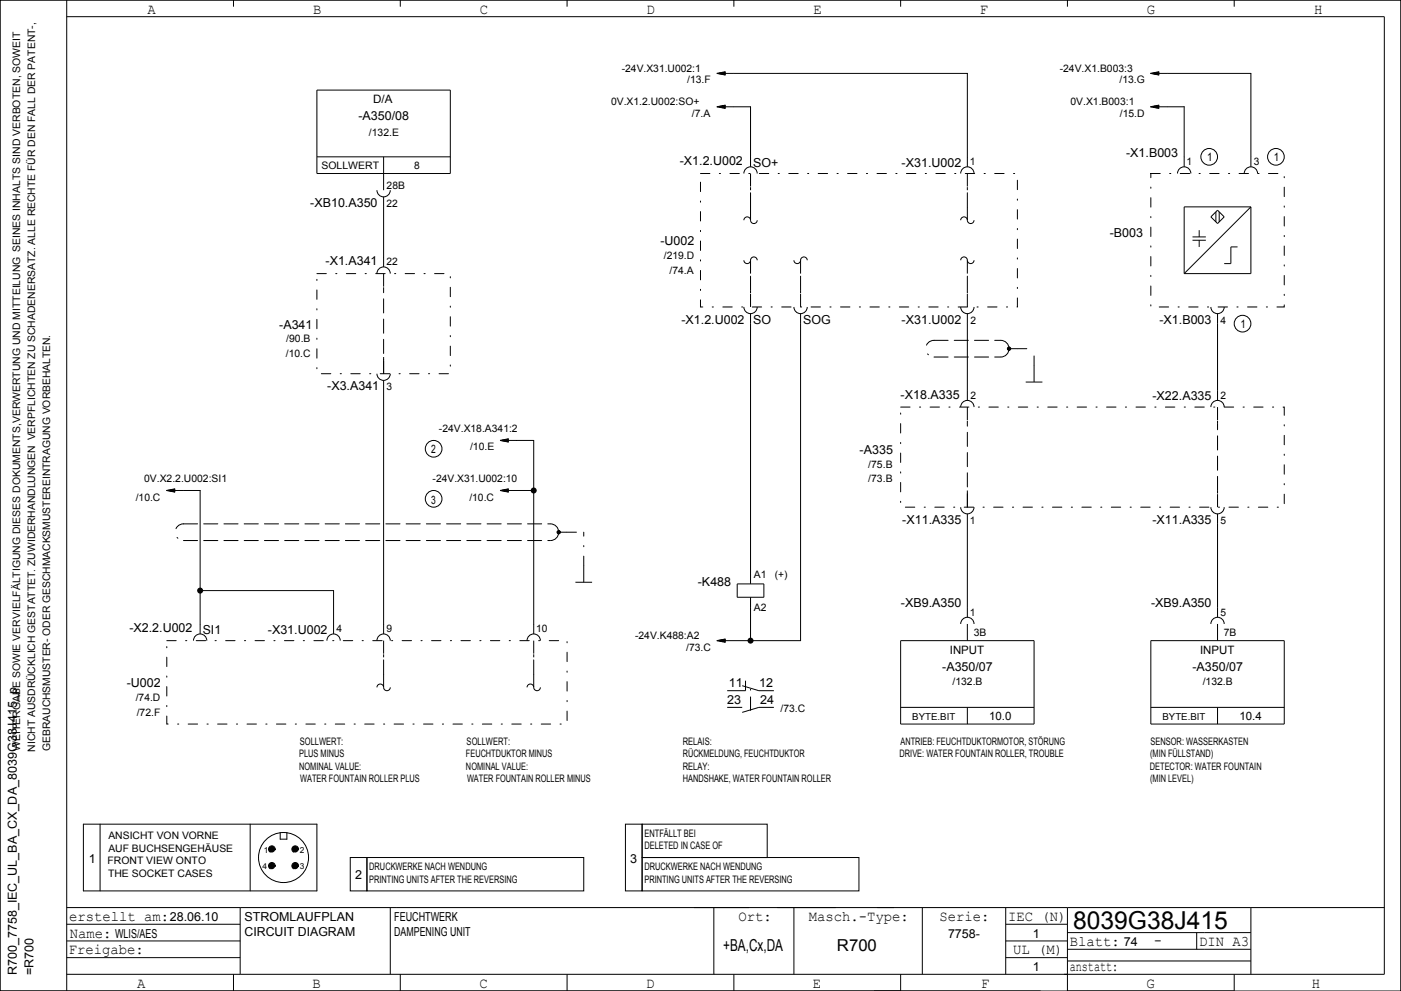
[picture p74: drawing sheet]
<svg xmlns="http://www.w3.org/2000/svg" width="420mm" height="297mm" viewBox="0 0 420 297" stroke-linecap="round" stroke-linejoin="round" font-family="sans-serif">
<defs><g id="words">
<text font-size="7.4" x="321.7" y="278.5">8039G38J415</text>
<g font-size="4.9">
<text x="216.8" y="285">+BA,Cx,DA</text>
<text x="250.9" y="285">R700</text>
</g>
<g font-size="4.4">
<text x="44.3" y="4.2">A</text>
<text x="93.8" y="4.2">B</text>
<text x="143.9" y="4.2">C</text>
<text x="193.9" y="4.2">D</text>
<text x="243.8" y="4.2">E</text>
<text x="293.8" y="4.2">F</text>
<text x="343.8" y="4.2">G</text>
<text x="394" y="4.2">H</text>
<text x="20.7" y="276">erstellt am:</text>
<text x="221.4" y="276">Ort:</text>
<text x="242.5" y="276">Masch.­Type:</text>
<text x="281.6" y="276">Serie:</text>
<text x="302.2" y="276">IEC (N)</text>
<text x="20.9" y="281">Name:</text>
<text x="20.6" y="286">Freigabe:</text>
<text x="303.7" y="286">UL (M)</text>
<text x="320.7" y="283.5">Blatt:</text>
<text x="346" y="283.2">­</text>
<text x="359.5" y="283.5">DIN A3</text>
<text x="320.7" y="291">anstatt:</text>
<text x="41.1" y="296">A</text>
<text x="93.7" y="296">B</text>
<text x="143.7" y="296">C</text>
<text x="193.7" y="296">D</text>
<text x="243.7" y="296">E</text>
<text x="294.1" y="296">F</text>
<text x="343.7" y="296">G</text>
<text x="393.3" y="296">H</text>
</g>
<g font-size="3.7">
<text x="107.5" y="36">­A350/08</text>
<text x="337.6" y="47">­X1.B003</text>
<text x="203.8" y="49.5">­X1.2.U002</text>
<text x="225.8" y="50">SO+</text>
<text x="270.3" y="50">­X31.U002</text>
<text x="93" y="62">­XB10.A350</text>
<text x="332.7" y="71">­B003</text>
<text x="198" y="73.5">­U002</text>
<text x="97.6" y="79.5">­X1.A341</text>
<text x="83.7" y="98.5">­A341</text>
<text x="204.3" y="97">­X1.2.U002</text>
<text x="225.8" y="97">SO</text>
<text x="240.8" y="97">SOG</text>
<text x="270.3" y="97">­X31.U002</text>
<text x="347.6" y="97">­X1.B003</text>
<text x="98.1" y="117">­X3.A341</text>
<text x="270" y="119.5">­X18.A335</text>
<text x="345.5" y="120">­X22.A335</text>
<text x="257.7" y="136">­A335</text>
<text x="270.5" y="157">­X11.A335</text>
<text x="345.5" y="157">­X11.A335</text>
<text x="209.2" y="175.5">­K488</text>
<text x="270.1" y="182">­XB9.A350</text>
<text x="345.1" y="182">­XB9.A350</text>
<text x="38.8" y="189.5">­X2.2.U002</text>
<text x="60.8" y="190">SI1</text>
<text x="80.3" y="190">­X31.U002</text>
<text x="282.5" y="201">­A350/07</text>
<text x="357.4" y="201">­A350/07</text>
<text x="38" y="206">­U002</text>
<text x="218.5" y="206">11</text>
<text x="227.6" y="206">12</text>
<text x="218" y="211">23</text>
<text x="227.9" y="211">24</text>
<text x="26.6" y="258.5">1</text>
<text x="106.5" y="263.5">2</text>
<text x="189" y="258.5">3</text>
<text x="50.9" y="276">28.06.10</text>
<text x="73.3" y="276">STROMLAUFPLAN</text>
<text x="118.2" y="276">FEUCHTWERK</text>
<text x="34.5" y="281">WLIS/AES</text>
<text x="73.3" y="280.5">CIRCUIT DIAGRAM</text>
<text x="118.2" y="280.5">DAMPENING UNIT</text>
<text x="284.2" y="281">7758­</text>
<text x="309.6" y="281">1</text>
<text x="336.9" y="283.5">74</text>
<text x="5" y="292.3" transform="rotate(-90 5 292.3)">R700_7758_IEC_UL_BA_CX_DA_8039G38J415_p</text>
<text x="10" y="292.2" transform="rotate(-90 10 292.2)">=R700</text>
<text x="309.6" y="291">1</text>
</g>
<g font-size="3.5">
<text x="111.9" y="30.9">D/A</text>
<text x="361.9" y="48.4">1</text>
<text x="381.9" y="48.4">1</text>
<text x="371.9" y="98.4">1</text>
<text x="129.3" y="135.9">2</text>
<text x="129.3" y="150.9">3</text>
<text x="284.8" y="195.9">INPUT</text>
<text x="359.8" y="195.9">INPUT</text>
<text x="296.6" y="215.9">10.0</text>
<text x="371.6" y="215.9">10.4</text>
</g>
<g font-size="3.1">
<text x="186.4" y="21.5">­24V.X31.U002:1</text>
<text x="317.7" y="21.5">­24V.X1.B003:3</text>
<text x="206" y="25">/13.F</text>
<text x="335.6" y="25">/13.G</text>
<text x="183.2" y="31.5">0V.X1.2.U002:SO+</text>
<text x="207.4" y="35">/7.A</text>
<text x="320.9" y="31.5">0V.X1.B003:1</text>
<text x="335.7" y="35">/15.D</text>
<text x="110.6" y="40.7">/132.E</text>
<text x="96.3" y="50.8">SOLLWERT</text>
<text x="124.2" y="50.8">8</text>
<text x="290.7" y="49.5">1</text>
<text x="355.7" y="49.5">1</text>
<text x="375.9" y="49.5">3</text>
<text x="115.9" y="56.5">28B</text>
<text x="115.9" y="62">22</text>
<text x="199" y="77.6">/219.D</text>
<text x="115.9" y="79.5">22</text>
<text x="200.7" y="82">/74.A</text>
<text x="290.9" y="97">2</text>
<text x="365.9" y="97">4</text>
<text x="85.7" y="107">/10.C</text>
<text x="85.8" y="102.6">/90.B</text>
<text x="115.9" y="117">3</text>
<text x="290.9" y="119.5">2</text>
<text x="365.9" y="119.5">2</text>
<text x="131.6" y="129.5">­24V.X18.A341:2</text>
<text x="140.9" y="135">/10.E</text>
<text x="260.3" y="140.1">/75.B</text>
<text x="43.2" y="144.5">0V.X2.2.U002:SI1</text>
<text x="129.7" y="144.5">­24V.X31.U002:10</text>
<text x="260.3" y="144.5">/73.B</text>
<text x="40.7" y="150">/10.C</text>
<text x="140.7" y="150">/10.C</text>
<text x="290.7" y="157">1</text>
<text x="365.9" y="157">5</text>
<text x="226" y="173.2">A1</text>
<text x="232.3" y="173.2">(+)</text>
<text x="226" y="183.3">A2</text>
<text x="290.7" y="184.5">1</text>
<text x="365.9" y="184.5">5</text>
<text x="100.9" y="189.5">4</text>
<text x="115.9" y="189.5">9</text>
<text x="160.7" y="189.5">10</text>
<text x="190.4" y="191.5">­24V.K488:A2</text>
<text x="291.9" y="190.5">3B</text>
<text x="366.9" y="190.5">7B</text>
<text x="205.7" y="195">/73.C</text>
<text x="285.6" y="205.4">/132.B</text>
<text x="360.5" y="205.4">/132.B</text>
<text x="40.7" y="210.1">/74.D</text>
<text x="41" y="214.5">/72.F</text>
<text x="234" y="213.2">/73.C</text>
<text x="6" y="225" transform="rotate(-90 6 225)">WEITERGABE SOWIE VERVIELFÄLTIGUNG DIESES DOKUMENTS,VERWERTUNG UND MITTEILUNG SEINES INHALTS SIND VERBOTEN, SOWEIT</text>
<text x="10.5" y="225.3" transform="rotate(-90 10.5 225.3)">NICHT AUSDRÜCKLICH GESTATTET. ZUWIDERHANDLUNGEN VERPFLICHTEN ZU SCHADENERSATZ. ALLE RECHTE FÜR DEN FALL DER PATENT­,</text>
<text x="15" y="225.1" transform="rotate(-90 15 225.1)">GEBRAUCHSMUSTER­ ODER GESCHMACKSMUSTEREINTRAGUNG VORBEHALTEN.</text>
<text x="89.7" y="227">PLUS MINUS</text>
<text x="89.9" y="223.3">SOLLWERT:</text>
<text x="139.7" y="227">FEUCHTDUKTOR MINUS</text>
<text x="139.9" y="223.3">SOLLWERT:</text>
<text x="204.7" y="223.3">RELAIS:</text>
<text x="204.7" y="227">RÜCKMELDUNG, FEUCHTDUKTOR</text>
<text x="269.7" y="227">DRIVE: WATER FOUNTAIN ROLLER, TROUBLE</text>
<text x="270" y="223.3">ANTRIEB: FEUCHTDUKTORMOTOR, STÖRUNG</text>
<text x="344.8" y="227">(MIN FÜLLSTAND)</text>
<text x="344.9" y="223.3">SENSOR: WASSERKASTEN</text>
<text x="89.7" y="230.8">NOMINAL VALUE:</text>
<text x="139.7" y="230.8">NOMINAL VALUE:</text>
<text x="204.7" y="230.8">RELAY:</text>
<text x="344.7" y="230.8">DETECTOR: WATER FOUNTAIN</text>
<text x="90" y="234.5">WATER FOUNTAIN ROLLER PLUS</text>
<text x="140" y="234.5">WATER FOUNTAIN ROLLER MINUS</text>
<text x="204.7" y="234.5">HANDSHAKE, WATER FOUNTAIN ROLLER</text>
<text x="344.8" y="234.5">(MIN LEVEL)</text>
<text x="32.5" y="251.5">ANSICHT VON VORNE</text>
<text x="193.2" y="250.7">ENTFÄLLT BEI</text>
<text x="32.5" y="255.3">AUF BUCHSENGEHÄUSE</text>
<text x="193.2" y="254.5">DELETED IN CASE OF</text>
<text x="32.2" y="259">FRONT VIEW ONTO</text>
<text x="32.4" y="262.8">THE SOCKET CASES</text>
<text x="110.7" y="260.8">DRUCKWERKE NACH WENDUNG</text>
<text x="193.2" y="260.8">DRUCKWERKE NACH WENDUNG</text>
<text x="110.7" y="264.5">PRINTING UNITS AFTER THE REVERSING</text>
<text x="193.2" y="264.5">PRINTING UNITS AFTER THE REVERSING</text>
</g>
<g font-size="2.9">
<text x="273.5" y="215.7">BYTE.BIT</text>
<text x="348.5" y="215.7">BYTE.BIT</text>
</g>
<g font-size="2.5">
<text x="79.1" y="255.5">1</text>
<text x="89.9" y="255.5">2</text>
<text x="78.7" y="260.5">4</text>
<text x="89.9" y="260.5">3</text>
</g>
</g></defs>
<path d="M210 52h95v40h-95zM345 52h40v40h-40zM95 82h40v30h-40zM280 102a2.5 2.5 0 0 0-2.5 2.5 2.5 2.5 0 0 0 2.5 2.5M305 104.5h5M310 109.5v-5M270 122h115v30h-115zM55 157a2.5 2.5 0 0 0-2.5 2.5 2.5 2.5 0 0 0 2.5 2.5M170 159.5h5M175 169.5v-10M50 192h120v25h-120z" fill="none" stroke="#000" stroke-width=".3" stroke-dasharray="2.8 2.8 .4 2.8"/>
<g fill="none" stroke="#000" stroke-width=".3">
<path d="M0 0h420v297h-420zM20 0v297M20 5h395v287h-395M70 0v2M120 0v2M170 0v2M220 0v2M270 0v2M320 0v2M370 0v2M95 27h40v25h-40zM214.9 22h75.1v28"/>
<path d="M214.9 32h10.1v18M214.9 22l2.6 .5M214.9 32l2.6 .5M215.5 21.9h2M215.5 31.9h2M215.6 22.1h1.9M215.6 32.1h1.9M216 22.2h1.5M216 21.8h1.5M216 32.2h1.5M216 31.8h1.5M216.5 22.3h1"/>
<path d="M216.5 21.7h1M216.5 32.3h1M216.5 31.7h1M217.1 22.4h.4M217.1 21.6h.4M217.1 32.4h.4M217.1 31.6h.4M217.5 21.5l-2.6 .5M217.5 31.5l-2.6 .5M344.9 22h30.1v28M344.9 32h10.1v18M344.9 22l2.6 .5"/>
<path d="M344.9 32l2.6 .5M345.5 21.9h2M345.5 31.9h2M345.6 22.1h1.9M345.6 32.1h1.9M346 22.2h1.5M346 21.8h1.5M346 32.2h1.5M346 31.8h1.5M346.5 22.3h1M346.5 21.7h1M346.5 32.3h1"/>
<path d="M346.5 31.7h1M347.1 22.4h.4M347.1 21.6h.4M347.1 32.4h.4M347.1 31.6h.4M347.5 21.5l-2.6 .5M347.5 31.5l-2.6 .5M95 47h40M113 57a2 2 0 0 0 2 2 2 2 0 0 0 2-2M115 47v5M115 52.1v4.9M115 59v21"/>
<path d="M223 52a2 2 0 0 1 2-2 2 2 0 0 1 2 2M225 52v3.9M225 56.1v.9M288 52a2 2 0 0 1 2-2 2 2 0 0 1 2 2M290 52v3.9M290 56.1v.9M353 52a2 2 0 0 1 2-2 2 2 0 0 1 2 2M373 52a2 2 0 0 1 2-2 2 2 0 0 1 2 2M223 66a1 1 0 0 1 1-1 1 1 0 0 1 1 1M223 78a1 1 0 0 0 1 1 1 1 0 0 0 1-1M225 66a1 1 0 0 0 1 1 1 1 0 0 0 1-1M225 78a1 1 0 0 1 1-1 1 1 0 0 1 1 1"/>
<path d="M225 62v4M225 78v4M238 78a1 1 0 0 0 1 1 1 1 0 0 0 1-1M240 78a1 1 0 0 1 1-1 1 1 0 0 1 1 1M240 78v4M288 66a1 1 0 0 1 1-1 1 1 0 0 1 1 1M288 78a1 1 0 0 1 1-1 1 1 0 0 1 1 1M290 66a1 1 0 0 0 1 1 1 1 0 0 0 1-1M290 78a1 1 0 0 0 1 1 1 1 0 0 0 1-1M290 62v4M290 78v4M357.5 72h4"/>
<path d="M357.5 71h4M359.5 69v2M359.5 72v2M364.5 63.5v3M365 63l2 2-2 2-2-2zM365.5 63.5v3M371 74h-2v5h-2M375 62v20h-20M375 62h-20v20M375 62l-20 20M113 82a2 2 0 0 1 2-2 2 2 0 0 1 2 2M115 82v3.9"/>
<path d="M115 86.1v.9M223 92a2 2 0 0 0 2 2 2 2 0 0 0 2-2M225 87v.9M225 88.1v3.9M225 94v81M238 92a2 2 0 0 0 2 2 2 2 0 0 0 2-2M240 87v.9M240 88.1v3.9M240 94v98h-25.1M288 92a2 2 0 0 0 2 2 2 2 0 0 0 2-2M290 87v.9M290 88.1v3.9"/>
<path d="M290 94v26M363 92a2 2 0 0 0 2 2 2 2 0 0 0 2-2M365 94v26M113 112a2 2 0 0 0 2 2 2 2 0 0 0 2-2M115 107v.9M115 108.1v3.9M115 114v76M300 102a2.5 2.5 0 0 1 2.5 2.5 2.5 2.5 0 0 1-2.5 2.5M307.5 114.5h5M310 109.5v5M149.9 132h10.1v58M149.9 132l2.6 .5"/>
<path d="M150.5 131.9h2M150.6 132.1h1.9M151 132.2h1.5M151 131.8h1.5M151.5 132.3h1M151.5 131.7h1M152.1 132.4h.4M152.1 131.6h.4M152.5 131.5l-2.6 .5M288 122a2 2 0 0 1 2-2 2 2 0 0 1 2 2M290 122v3.9M290 126.1v.9"/>
<path d="M363 122a2 2 0 0 1 2-2 2 2 0 0 1 2 2M365 122v3.9M365 126.1v.9M49.9 147h10.1v43M49.9 147l2.6 .5M50.5 146.9h2M50.6 147.1h1.9M51 147.2h1.5M51 146.8h1.5M51.5 147.3h1M51.5 146.7h1M52.1 147.4h.4"/>
<path d="M52.1 146.6h.4M52.5 146.5l-2.6 .5M149.9 147h10.1M149.9 147l2.6 .5M150.5 146.9h2M150.6 147.1h1.9M151 147.2h1.5M151 146.8h1.5M151.5 147.3h1M151.5 146.7h1M152.1 147.4h.4M152.1 146.6h.4"/>
<path d="M152.5 146.5l-2.6 .5M165 157a2.5 2.5 0 0 1 2.5 2.5 2.5 2.5 0 0 1-2.5 2.5M288 152a2 2 0 0 0 2 2 2 2 0 0 0 2-2M290 147v.9M290 148.1v3.9M290 154v31M363 152a2 2 0 0 0 2 2 2 2 0 0 0 2-2M365 147v.9M365 148.1v3.9M365 154v31M60 177h40v13M172.5 174.5h5"/>
<path d="M175 169.5v5M221 175h8v4h-8zM225 179v13M58 192a2 2 0 0 1 2-2 2 2 0 0 1 2 2M98 192a2 2 0 0 1 2-2 2 2 0 0 1 2 2M113 192a2 2 0 0 1 2-2 2 2 0 0 1 2 2M115 192v3.9M115 196.1v.9M158 192a2 2 0 0 1 2-2 2 2 0 0 1 2 2M160 192v3.9M160 196.1v.9M214.9 192l2.6 .5"/>
<path d="M215.5 191.9h2M215.6 192.1h1.9M216 192.2h1.5M216 191.8h1.5M216.5 192.3h1M216.5 191.7h1M217.1 192.4h.4M217.1 191.6h.4M217.5 191.5l-2.6 .5M270 192h40v25h-40zM288 187a2 2 0 0 1 2-2 2 2 0 0 1 2 2M290 187v5"/>
<path d="M345 192h40v25h-40zM363 187a2 2 0 0 1 2-2 2 2 0 0 1 2 2M365 187v5M113 206a1 1 0 0 1 1-1 1 1 0 0 1 1 1M115 206a1 1 0 0 0 1 1 1 1 0 0 0 1-1M115 202v4M158 206a1 1 0 0 1 1-1 1 1 0 0 1 1 1M160 206a1 1 0 0 0 1 1 1 1 0 0 0 1-1M160 202v4M218 212h4.5M222.5 205.5l5 1.5h4.5M223.5 204v3h-5.5"/>
<path d="M232 212h-4.5l-5 1.5M270 212h40M290 212v5M345 212h40M365 212v5M25 247h70v20h-70zM30 247v20M75 247v20M84 249.5v2h2v-2M105 257h5v10h-5zM110 257h65v10h-65zM187.5 247h5v20h-5z"/>
<path d="M192.5 247h37.5v10h-37.5zM192.5 257h65v10h-65zM20 277h52M20 272h395M72 272v20M117 272v20M214 272v20M238 272v20M276.5 272v20M301.5 272v20M301.5 277h18.5M320 272v25h50v-5"/>
<path d="M320 279.5h55M358.7 279.5v5M375 272v20M20 287h52M20 282h52M70 292v5M120 292v5M170 292v5M220 292v5M270 292v5M301.5 287h18.5M301.5 282h18.5"/>
<path d="M312 297h-312v-297h420v297M320 284.5h55M320 288h55"/>
<circle cx="362.5" cy="47" r="2.5"/>
<circle cx="382.5" cy="47" r="2.5"/>
<circle cx="372.5" cy="97" r="2.5"/>
<circle cx="302.5" cy="104.5" r=".5"/>
<circle cx="302.5" cy="104.5" r=".3"/>
<circle cx="302.5" cy="104.5" r=".4"/>
<circle cx="302.5" cy="104.5" r=".2"/>
<circle cx="302.5" cy="104.5" r=".1"/>
<circle cx="130" cy="134.5" r="2.5"/>
<circle cx="130" cy="149.5" r="2.5"/>
<circle cx="167.5" cy="159.5" r=".5"/>
<circle cx="167.5" cy="159.5" r=".4"/>
<circle cx="167.5" cy="159.5" r=".3"/>
<circle cx="167.5" cy="159.5" r=".1"/>
<circle cx="167.5" cy="159.5" r=".2"/>
<circle cx="85" cy="257" r="7.5"/>
</g>
<g fill="none" stroke="#000" stroke-width=".3" stroke-dasharray="4.2 1.8">
<path d="M225 62v-5M290 62v-5M225 87v-5M240 87v-5M290 87v-5M115 112v-25M280 107h20M280 102h20M55 157h110M290 152v-25M365 147v-20M55 162h110"/>
<path d="M115 202v-5M160 202v-5"/>
</g>
<g fill="#000" stroke="#000" stroke-width=".3" stroke-dasharray="4.2 1.8">
<circle cx="81.5" cy="254.5" r="1"/>
<circle cx="81.5" cy="259.5" r="1"/>
<circle cx="88.5" cy="254.5" r="1"/>
<circle cx="88.5" cy="259.5" r="1"/>
</g>
<path d="M305 104.5h-2.5M170 159.5h-2.5M225 213v-6.5" fill="none" stroke="#000" stroke-width=".3" stroke-dasharray="4.2 1.8" stroke-linecap="butt"/>
<g fill="#000">
<circle cx="160" cy="147" r=".9"/>
<circle cx="60" cy="177" r=".9"/>
<circle cx="225" cy="192" r=".9"/>
</g>
<use href="#words"/>
</svg>
